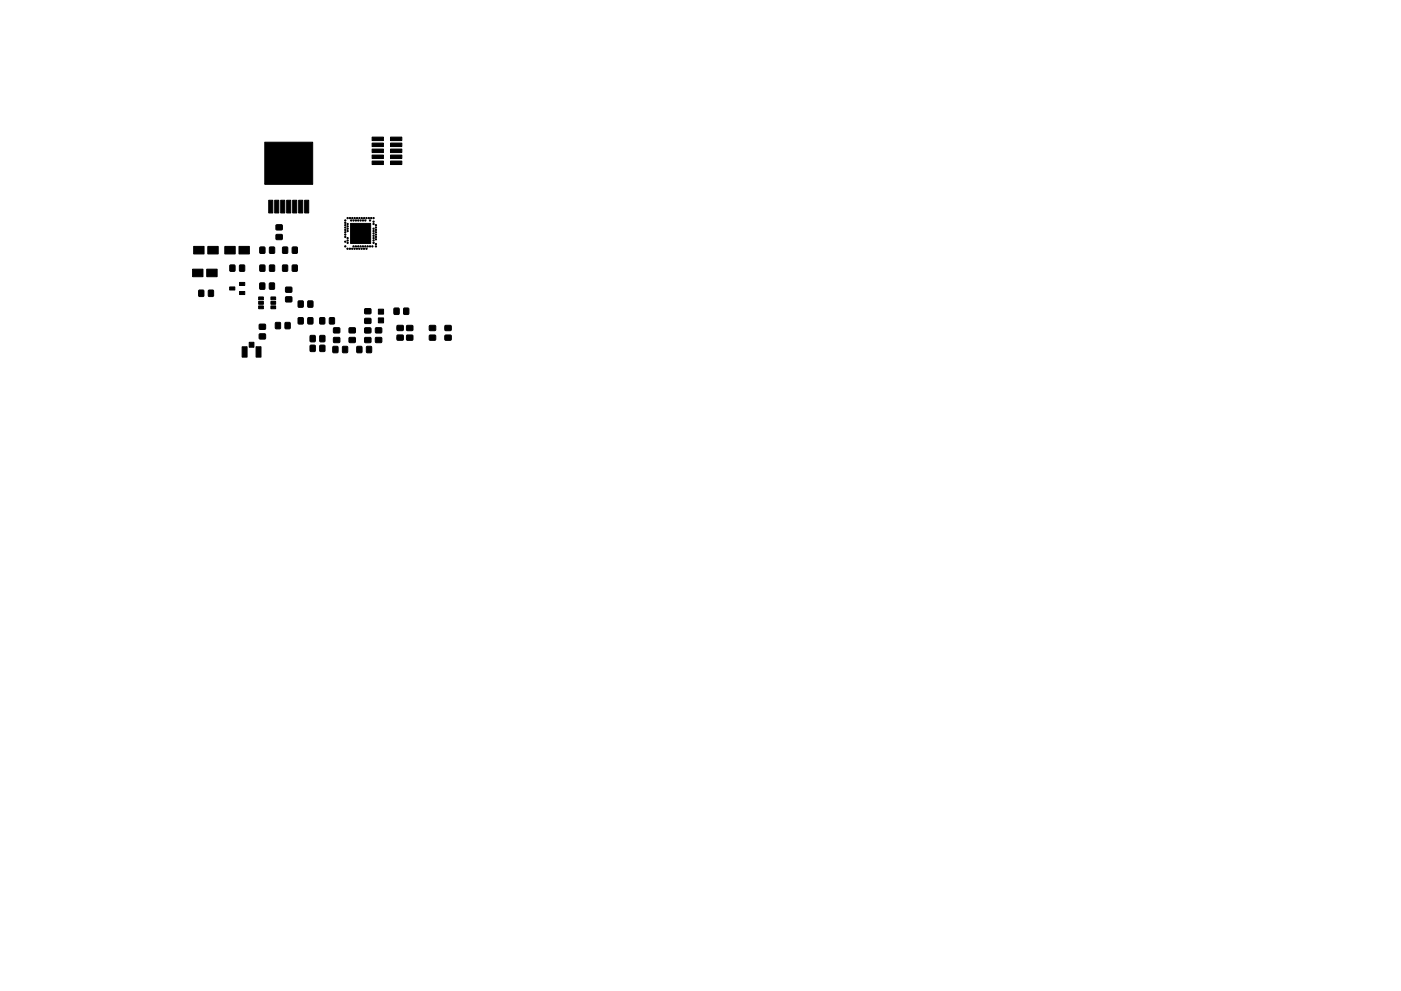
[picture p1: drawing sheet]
<svg xmlns="http://www.w3.org/2000/svg" width="297mm" height="210mm" viewBox="0 0 297 210" stroke-linecap="round" stroke-linejoin="round" font-family="sans-serif">
<g fill="#000" stroke="#000" stroke-width=".21">
<path d="M56.1 30.2h10.2v8.9h-10.2zM78.9 29.1h2.4v.7h-2.4zM78.9 30.4h2.4v.7h-2.4zM78.9 31.6h2.4v.8h-2.4zM78.9 32.9h2.4v.7h-2.4zM78.9 34.2h2.4v.7h-2.4zM82.8 29.1h2.4v.7h-2.4zM82.8 30.4h2.4v.7h-2.4zM82.8 31.6h2.4v.8h-2.4zM82.8 32.9h2.4v.7h-2.4zM82.8 34.2h2.4v.7h-2.4zM40.8 57.1h2.2v1.6h-2.2z"/>
<path d="M41.1 52.3h2.2v1.6h-2.2zM43.8 57.1h2.2v1.6h-2.2zM44.1 52.3h2.2v1.6h-2.2zM47.7 52.3h2.2v1.6h-2.2zM48.8 56.3h1v1.2h-1zM50.7 52.3h2.2v1.6h-2.2zM50.8 59.9h1.1v.7h-1.1zM50.8 56.3h1v1.2h-1zM55.1 52.5h1v1.2h-1zM55.1 56.3h1v1.2h-1zM57 42.5h.8v2.7h-.8zM57.2 52.5h1v1.2h-1z"/>
<path d="M57.2 56.3h1v1.2h-1zM58.2 42.5h.9v2.7h-.9zM59.5 42.5h.9v2.7h-.9zM58.6 47.7h1.2v1l-1.2 .1zM58.6 49.8h1.2v1h-1.2zM60.8 42.5h.8v2.7h-.8zM59.9 56.3h1.1l-.1 1.2h-1zM60 52.5h1l-.1 1.2h-1zM62.1 42.5h.8v2.7h-.8zM62 56.3h1v1.2h-1zM62 52.5h1v1.2h-1zM63.3 42.5h.9v2.7h-.9z"/>
<path d="M64.6 42.5h.9v2.7h-.9zM74.3 47.4h4.3v4.2h-4.3zM42.2 61.6h1v1.3l-1-.1zM44.2 61.6h1v1.3l-1-.1zM48.7 60.9h1.1v.6h-1.1zM50.8 61.8h1.1v.7h-1.1zM51.3 73.6h1.1v2.2h-1.1zM52.8 72.6h1v1.1h-1zM54.8 63h1v.6h-1zM54.8 64h1v.6h-1zM54.8 64.9h1v.6h-1zM54.3 73.6h1v2.2h-1z"/>
<path d="M55.1 60.1h1v1.2h-1zM55 68.8h1.2l.1 1h-1.3zM55 70.9h1.2l.1 1h-1.3zM57.4 64.9h1v.6h-1zM57.4 64h1v.6h-1zM57.4 63h1v.6h-1zM57.2 60.1h1l-.1 1.2h-1zM58.4 68.5h1v1.2h-1zM60.5 68.5h1v1.2h-1zM60.6 63h1.2l.1 1h-1.3zM60.6 61l1.2-.1 .1 1-1.3 .1zM63.3 67.4l1 .1-.1 1.2h-1z"/>
<path d="M63.3 63.9h1l-.1 1.3-1-.1zM65.3 67.4l1 .1v1.2h-1zM65.3 63.9h1v1.3l-1-.1zM65.8 71.2h1v1.3h-1zM65.8 73.3h1v1.3l-1-.1zM67.8 67.4l1 .1v1.2h-1zM67.8 71.2h1.1l-.1 1.3h-1zM67.8 73.3h1.1l-.1 1.3-1-.1zM69.9 67.4l1 .1v1.2h-1zM70.6 73.5l1 .1v1.2h-1zM70.7 71.6h1.3v1l-1.2 .1zM70.7 69.6h1.3v1h-1.2z"/>
<path d="M72.7 73.5l1 .1-.1 1.2h-1zM74 69.6h1.3v1h-1.2zM74 71.6h1.3v1l-1.2 .1zM75.7 73.5l1 .1v1.2h-1zM77.4 69.6h1.2v1h-1.2zM77.4 71.6h1.2v1l-1.2 .1zM77.4 65.5h1.2v1l-1.2 .1zM77.4 67.6h1.2v1h-1.2zM77.7 73.5l1.1 .1-.1 1.2h-1zM80.2 65.6h1.1v1.1h-1.1zM80.2 67.5h1.1v1h-1.1zM79.6 71.6h1.3v1l-1.2 .1z"/>
<path d="M79.6 69.6h1.3v1h-1.2zM83.6 65.4h1v1.3l-1-.1zM84.2 71.1h1.2l.1 1h-1.3zM84.2 69.1h1.2l.1 1h-1.3zM85.6 65.4h1v1.3l-1-.1zM86.2 69.1h1.3v1h-1.2zM86.2 71.1h1.3v1l-1.2 .1zM91.1 71.1h1.2v1l-1.2 .1zM91.1 69.1h1.2v1h-1.2zM94.4 71.1h1.2v1l-1.2 .1zM94.4 69.1h1.2v1h-1.2z"/>
<circle cx="73.2" cy="48.8" r=".14"/>
<circle cx="73.2" cy="49.8" r=".14"/>
<circle cx="73.2" cy="46.8" r=".14"/>
<circle cx="73.2" cy="47.8" r=".14"/>
<circle cx="73.2" cy="50.3" r=".14"/>
<circle cx="73.2" cy="51.3" r=".14"/>
<circle cx="73.2" cy="48.3" r=".14"/>
<circle cx="73.2" cy="52.3" r=".14"/>
<circle cx="73.2" cy="47.3" r=".14"/>
<circle cx="73.2" cy="49.3" r=".14"/>
<circle cx="73.7" cy="52.8" r=".14"/>
<circle cx="73.7" cy="51.5" r=".14"/>
<circle cx="73.7" cy="50.5" r=".14"/>
<circle cx="73.7" cy="48.5" r=".14"/>
<circle cx="73.7" cy="47.5" r=".14"/>
<circle cx="73.7" cy="48" r=".14"/>
<circle cx="73.7" cy="49" r=".14"/>
<circle cx="73.7" cy="46.3" r=".14"/>
<circle cx="73.7" cy="51" r=".14"/>
<circle cx="74.2" cy="52.8" r=".14"/>
<circle cx="74.2" cy="46.3" r=".14"/>
<circle cx="74.5" cy="46.8" r=".14"/>
<circle cx="74.7" cy="52.8" r=".14"/>
<circle cx="74.7" cy="46.3" r=".14"/>
<circle cx="75" cy="46.8" r=".14"/>
<circle cx="75" cy="52.3" r=".14"/>
<circle cx="75.2" cy="52.8" r=".14"/>
<circle cx="75.2" cy="46.3" r=".14"/>
<circle cx="75.5" cy="46.8" r=".14"/>
<circle cx="75.5" cy="52.3" r=".14"/>
<circle cx="75.7" cy="52.8" r=".14"/>
<circle cx="75.7" cy="46.3" r=".14"/>
<circle cx="76" cy="46.8" r=".14"/>
<circle cx="76" cy="52.3" r=".14"/>
<circle cx="76.2" cy="52.8" r=".14"/>
<circle cx="76.2" cy="46.3" r=".14"/>
<circle cx="76.5" cy="46.8" r=".14"/>
<circle cx="76.5" cy="52.3" r=".14"/>
<circle cx="76.7" cy="52.8" r=".14"/>
<circle cx="76.7" cy="46.3" r=".14"/>
<circle cx="77" cy="46.8" r=".14"/>
<circle cx="77" cy="52.3" r=".14"/>
<circle cx="77.2" cy="52.8" r=".14"/>
<circle cx="77.2" cy="46.3" r=".14"/>
<circle cx="77.5" cy="46.8" r=".14"/>
<circle cx="77.5" cy="52.3" r=".14"/>
<circle cx="77.7" cy="52.8" r=".14"/>
<circle cx="77.7" cy="46.3" r=".14"/>
<circle cx="78" cy="52.3" r=".14"/>
<circle cx="78.2" cy="46.3" r=".14"/>
<circle cx="78.5" cy="46.8" r=".14"/>
<circle cx="78.5" cy="52.3" r=".14"/>
<circle cx="78.7" cy="46.3" r=".14"/>
<circle cx="79" cy="52.3" r=".14"/>
<circle cx="79.2" cy="51.5" r=".14"/>
<circle cx="79.2" cy="50.5" r=".14"/>
<circle cx="79.2" cy="47.5" r=".14"/>
<circle cx="79.2" cy="48.5" r=".14"/>
<circle cx="79.2" cy="49.5" r=".14"/>
<circle cx="79.2" cy="47" r=".14"/>
<circle cx="79.2" cy="49" r=".14"/>
<circle cx="79.2" cy="46.3" r=".14"/>
<circle cx="79.2" cy="50" r=".14"/>
<circle cx="79.2" cy="51" r=".14"/>
<circle cx="79.7" cy="48.8" r=".14"/>
<circle cx="79.7" cy="49.8" r=".14"/>
<circle cx="79.7" cy="51.8" r=".14"/>
<circle cx="79.7" cy="47.8" r=".14"/>
<circle cx="79.7" cy="50.8" r=".14"/>
<circle cx="79.7" cy="50.3" r=".14"/>
<circle cx="79.7" cy="52.3" r=".14"/>
<circle cx="79.7" cy="48.3" r=".14"/>
<circle cx="79.7" cy="49.3" r=".14"/>
</g>
</svg>
